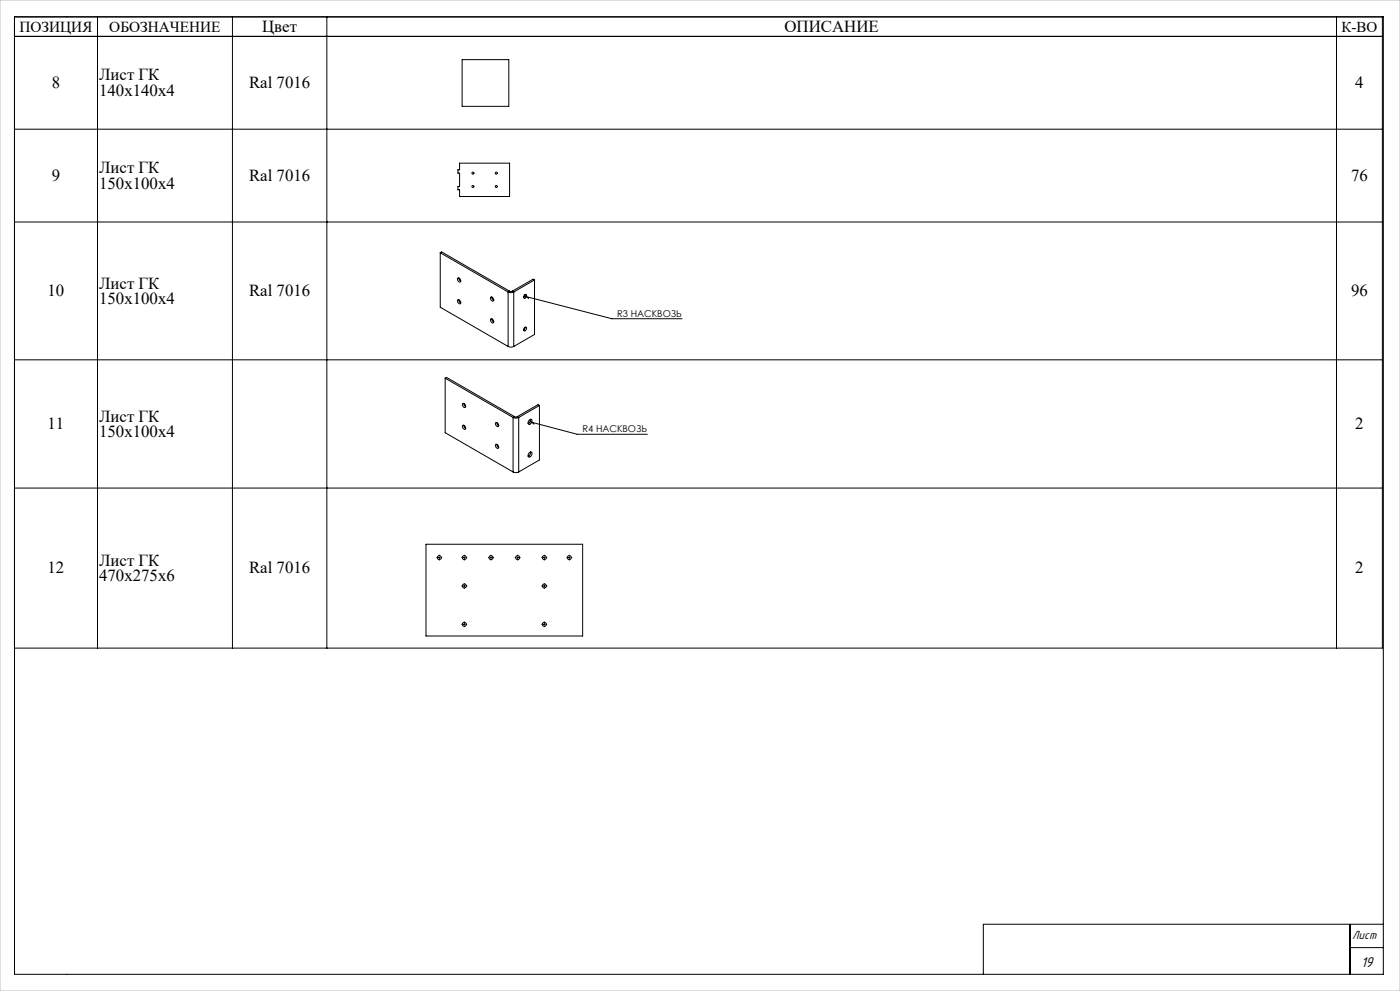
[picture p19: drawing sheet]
<svg xmlns="http://www.w3.org/2000/svg" width="420mm" height="297mm" viewBox="0 0 420 297" stroke-linecap="round" stroke-linejoin="round" font-family="sans-serif">
<defs><g id="words">
<g font-size="5">
<text x="78.7" y="9.6">Цвет</text>
<text x="235.3" y="9.6">ОПИСАНИЕ</text>
<text x="15.5" y="26.4">8</text>
<text x="29.8" y="24.1">Лист ГК</text>
<text x="29.8" y="28.7">140х140х4</text>
<text x="74.7" y="26.4">Ral 7016</text>
<text x="406.6" y="26.4">4</text>
<text x="29.8" y="51.9">Лист ГК</text>
<text x="15.5" y="54.2">9</text>
<text x="29.8" y="56.5">150х100х4</text>
<text x="74.7" y="54.2">Ral 7016</text>
<text x="405.3" y="54.2">76</text>
<text x="14.3" y="88.8">10</text>
<text x="29.8" y="86.5">Лист ГК</text>
<text x="74.7" y="88.8">Ral 7016</text>
<text x="405.3" y="88.8">96</text>
<text x="29.8" y="91.1">150х100х4</text>
<text x="14.3" y="128.6">11</text>
<text x="29.8" y="126.3">Лист ГК</text>
<text x="29.8" y="130.9">150х100х4</text>
<text x="406.6" y="128.6">2</text>
<text x="14.3" y="171.8">12</text>
<text x="29.8" y="169.5">Лист ГК</text>
<text x="74.7" y="171.8">Ral 7016</text>
<text x="406.6" y="171.8">2</text>
<text x="29.8" y="174.1">470х275х6</text>
</g>
<g font-size="4.6">
<text x="5.8" y="9.7">ПОЗИЦИЯ</text>
<text x="32.8" y="9.7">ОБОЗНАЧЕНИЕ</text>
</g>
<text font-size="4.5" x="402.4" y="9.5">К-ВО</text>
<text font-size="4.4" x="408.3" y="289.8">19</text>
<text font-size="3.7" x="405.6" y="281.4">Лист</text>
<g font-size="2.8">
<text x="185.2" y="94.9">R3 НАСКВОЗЬ</text>
<text x="174.7" y="129.5">R4 НАСКВОЗЬ</text>
</g>
</g></defs>
<g fill="none" stroke="#000" stroke-width=".3">
<path d="M4.3 5.1h410.4v189.1h-410.4M4.3 10.9h410.4M4.4 5h410.6v287h-410.6zM29.3 5.1v189.1M69.7 5.1v189.1M98.1 5.1v189.1M138.6 17.9h14v14h-14zM400.9 5.1v189.1M4.3 38.7h410.4M137.9 48.9h15v10h-15v-2h-.5v-1h.5v-4h-.5v-1h.5zM4.3 66.5h410.4M132.1 75.7v16.4l20.3 11.7"/>
<path d="M132.1 75.7l20.3 11.8M132.1 75.7l.4-.2 20.4 11.8M137.3 83.4a.69 .69 0 0 1 .8 .3 .69 .69 0 0 1-.2 .8l-.6-.5zM137.3 89.9a.69 .69 0 0 1 .8 .3 .69 .69 0 0 1-.2 .9l-.6-.6zM137.7 83.3l.1 .6 .4 .4M137.7 89.8l.1 .6 .4 .4M147.2 95.6a.69 .69 0 0 1 .8 .4 .69 .69 0 0 1-.2 .8l-.6-.6zM147.2 89.1a.69 .69 0 0 1 .8 .3 .69 .69 0 0 1-.2 .9l-.6-.6zM147.6 89l.1 .6 .4 .4M147.6 95.6l.1 .5 .4 .4M152.4 87.5l.9 .2 .8-.2M152.4 87.5v16.3"/>
<path d="M152.9 87.3h.8M152.9 87.3l-.5 .2M153.7 87.3l.4 .2M154.1 87.5v16.3M157.3 88.4l1.3 1.1M157.4 98.2l.2-.1a.59 .59 0 0 1 .4 .6 .59 .59 0 0 1-.7 .5l-.2-.4zM157.4 88.4l.2-.1a.59 .59 0 0 1 .4 .6 .59 .59 0 0 1-.7 .5l-.2-.4zM157.5 88.8l26.1 6.7h21M157.6 88.3l-.5 .8M157.6 98.1l-.5 .8M160.4 83.9l-.5-.2-6.2 3.6M160.4 83.9l-6.3 3.6"/>
<path d="M160.4 83.9v16.3l-6.3 3.6M4.3 107.8h410.4M133.6 113.4v16.3l20.3 11.7M133.6 113.4l20.3 11.7M133.6 113.4l.4-.3 20.3 11.8M152.4 103.8l.9 .2 .8-.2M138.8 121a.69 .69 0 0 1 .8 .3 .69 .69 0 0 1-.2 .9l-.5-.5zM138.8 127.5a.69 .69 0 0 1 .8 .4 .69 .69 0 0 1-.2 .8l-.6-.6zM139.1 120.9l.2 .6 .4 .4M139.1 127.4l.2 .6 .4 .4M148.7 133.2a.69 .69 0 0 1 .8 .4 .69 .69 0 0 1-.2 .8l-.6-.6zM148.7 126.7a.69 .69 0 0 1 .8 .3 .69 .69 0 0 1-.2 .9l-.6-.6z"/>
<path d="M149 126.6l.2 .6 .4 .4M149 133.2l.2 .5 .4 .4M153.9 125.1l.9 .2 .8-.2M153.9 125.1v16.3M154.3 124.9h.9M154.3 124.9l-.4 .2M155.2 124.9l.4 .2M155.6 125.1v16.3M158.8 135.7l.3-.2a.7 .7 0 0 1 .6 .7 .7 .7 0 0 1-.6 .6l-.4 .2-.3-.3zM158.8 125.9l.3-.2a.7 .7 0 0 1 .6 .7 .7 .7 0 0 1-.6 .6l-.4 .2-.3-.3zM158.9 126l1.3 1.1M159 126.4l14.2 3.8h21"/>
<path d="M159.2 125.7l-.2 .7-.6 .5M159.2 135.5l-.2 .6-.6 .6M161.8 121.5l-.4-.2-6.2 3.6M161.8 121.5l-6.2 3.6M161.8 121.5v16.3l-6.2 3.6M4.3 146.3h410.4M153.9 141.4l.9 .2 .8-.2M127.8 163.1h47v27.5h-47zM131.5 167.1h.5M131.8 166.9v.5M139 175.6h.5M139 167.1h.5"/>
<path d="M139.3 166.9v.5M139.3 175.4v.5M147 167.1h.5M147.3 166.9v.5M155 167.1h.5M155.3 166.9v.5M163 175.6h.5M163 167.1h.5M163.3 166.9v.5M163.3 175.4v.5M170.5 167.1h.5M170.8 166.9v.5"/>
<path d="M139 187.1h.5M139.3 186.9v.5M163 187.1h.5M163.3 186.9v.5M405 277v15M415 277h-120v15M405 284h10"/>
<circle cx="141.9" cy="51.9" r=".3"/>
<circle cx="141.9" cy="55.9" r=".3"/>
<circle cx="148.9" cy="51.9" r=".3"/>
<circle cx="148.9" cy="55.9" r=".3"/>
<circle cx="131.8" cy="167.1" r=".6"/>
<circle cx="139.3" cy="167.1" r=".6"/>
<circle cx="139.3" cy="175.6" r=".6"/>
<circle cx="147.3" cy="167.1" r=".6"/>
<circle cx="155.3" cy="167.1" r=".6"/>
<circle cx="163.3" cy="167.1" r=".6"/>
<circle cx="163.3" cy="175.6" r=".6"/>
<circle cx="170.8" cy="167.1" r=".6"/>
<circle cx="139.3" cy="187.1" r=".6"/>
<circle cx="163.3" cy="187.1" r=".6"/>
</g>
<g fill="none" stroke="#000" stroke-width=".3" stroke-dasharray="15.2 1.3 1.3 1.3" stroke-linecap="butt">
<path d="M131.3 167.1h-.4M131.8 166.6v-.3M131.8 167.6v.4M132.3 167.1h.3M138.8 175.6h-.4M138.8 167.1h-.4M139.3 175.1v-.3M139.3 176.1v.4M139.3 166.6v-.3M139.3 167.6v.4M139.8 175.6h.3M139.8 167.1h.3"/>
<path d="M146.8 167.1h-.4M147.3 166.6v-.3M147.3 167.6v.4M147.8 167.1h.3M154.8 167.1h-.4M155.3 166.6v-.3M155.3 167.6v.4M155.8 167.1h.3M162.8 175.6h-.4M162.8 167.1h-.4M163.3 175.1v-.3M163.3 176.1v.4"/>
<path d="M163.3 166.6v-.3M163.3 167.6v.4M163.8 175.6h.3M163.8 167.1h.3M170.3 167.1h-.4M170.8 166.6v-.3M170.8 167.6v.4M171.3 167.1h.3M138.8 187.1h-.4M139.3 186.6v-.3M139.3 187.6v.4M139.8 187.1h.3"/>
<path d="M162.8 187.1h-.4M163.3 186.6v-.3M163.3 187.6v.4M163.8 187.1h.3"/>
</g>
<path d="M0 0h420v297h-420z" fill="none" stroke="#c0c0c0" stroke-width=".3"/>
<use href="#words"/>
</svg>
